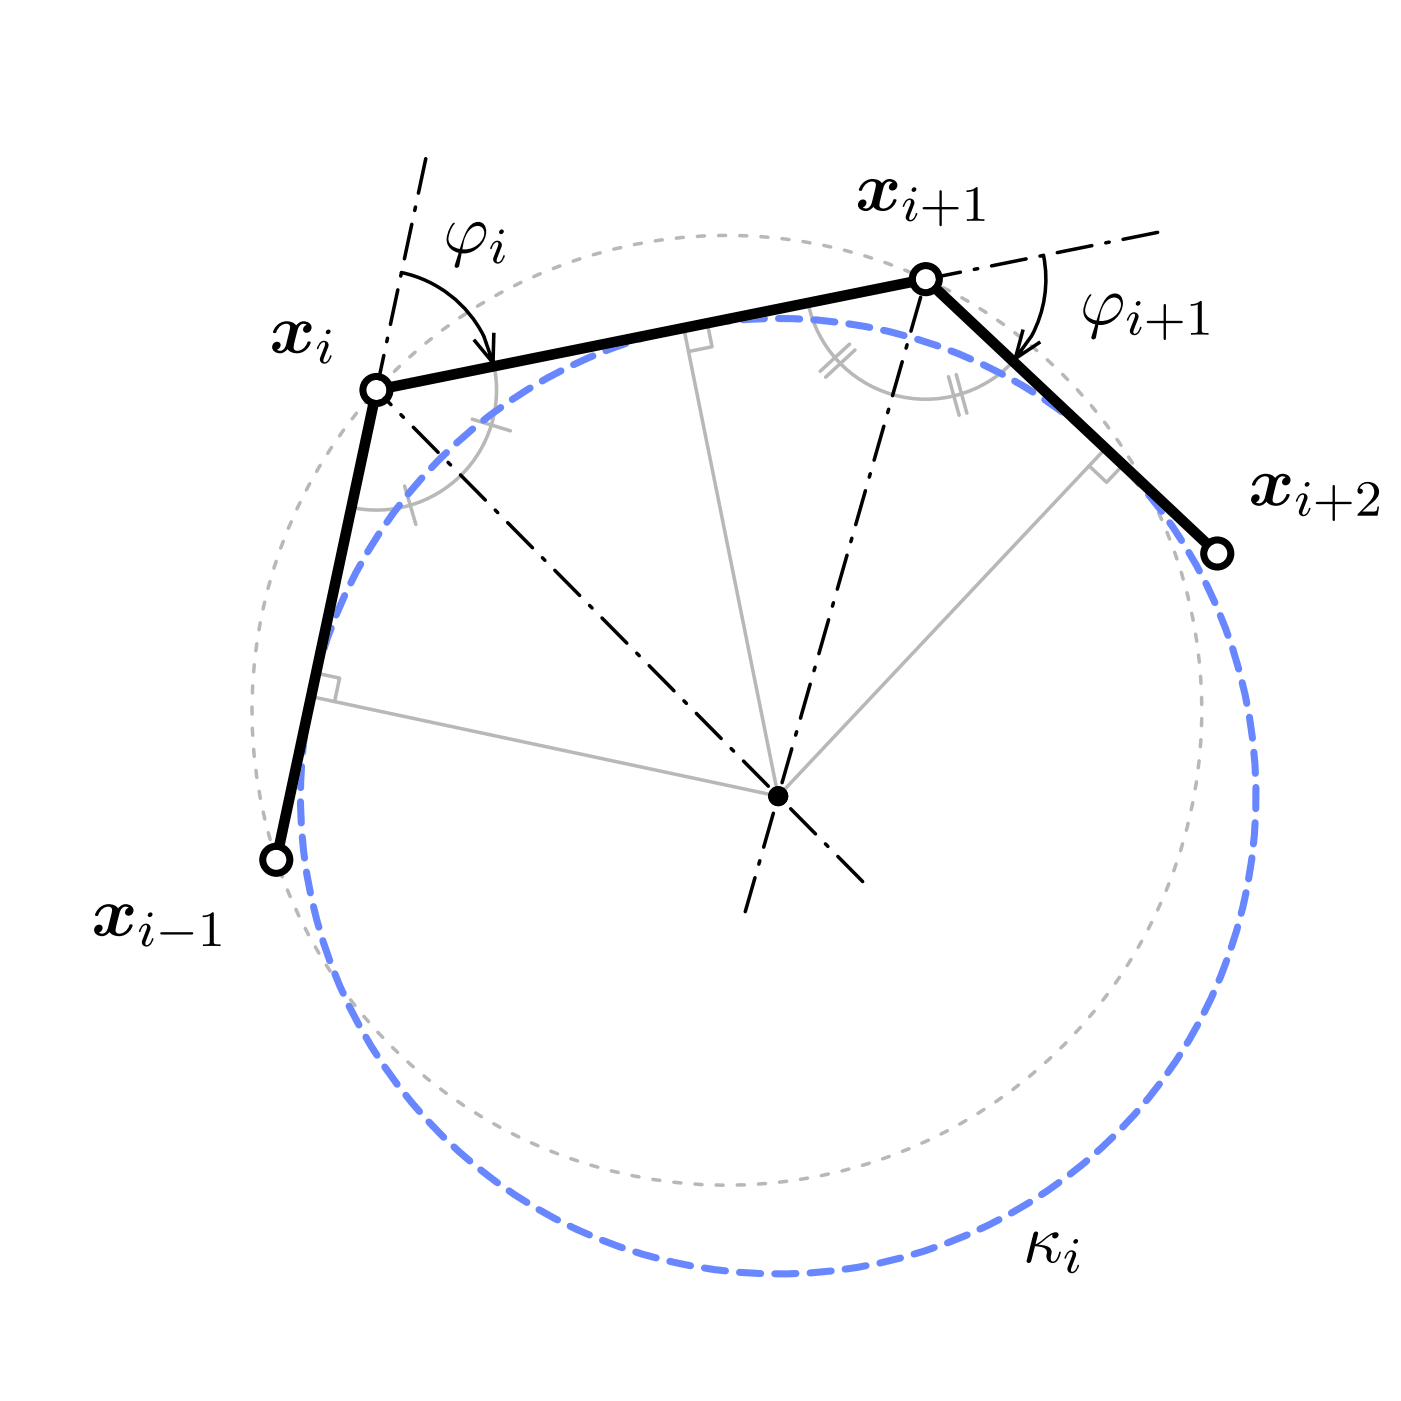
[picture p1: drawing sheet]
<svg xmlns="http://www.w3.org/2000/svg" width="70mm" height="70mm" viewBox="0 0 70 70" stroke-linecap="round" stroke-linejoin="round" font-family="sans-serif">
<path d="M24.7 18.3a6 6 0 0 1-7.1 7.1M34.2 16.4l4.7 23.4M35.3 16.2l.3 1.1-1.2 .3M40.4 15.1a6 6 0 0 0 10.2 3M15.5 34.8l23.4 5M15.8 33.6l1.2 .3-.3 1.2M20.2 24.3l.6 1.9M23.6 20.9l1.9 .6M55.2 22.4l-16.3 17.4M56.1 23.2l-.8 .9-.9-.8" fill="none" stroke="#b8b8b8" stroke-width=".18"/>
<circle cx="36.3" cy="35.5" r="23.7" fill="none" stroke="#b8b8b8" stroke-width=".18" stroke-dasharray=".4 .7"/>
<circle cx="38.9" cy="39.8" r="23.9" fill="none" stroke="#6887ff" stroke-width=".35" stroke-dasharray="1.1 .7"/>
<path d="M18.8 19.5l2.5-11.8M46.3 13.9l11.7-2.3M37.2 45.6l9.1-31.7M43.1 44l-24.3-24.5" fill="none" stroke="#000" stroke-width=".18" stroke-dasharray="1.8 .7 .2 .7"/>
<path d="M20.1 13.6a5.9 5.9 0 0 1 4.5 4.5M24.7 16.6l-.1 1.5-.9-1.1M51.1 16.5l-.4 1.4 1.3-.8M52.1 12.8a5.9 5.9 0 0 1-1.4 5.1" fill="none" stroke="#000" stroke-width=".18"/>
<path d="M60.8 27.7l-14.5-13.8-27.5 5.6-5 23.5" fill="none" stroke="#000" stroke-width=".53"/>
<circle cx="60.8" cy="27.7" r=".5" fill="#fff"/>
<path d="M60 27.7a.85 .85 0 0 1 1.7 0 .85 .85 0 0 1-1.7 0zM60.3 27.7a.5 .5 0 0 0 1 0 .5 .5 0 0 0-1 0z" fill="#000"/>
<circle cx="46.3" cy="13.9" r=".5" fill="#fff"/>
<path d="M45.4 13.9a.85 .85 0 0 1 1.7 0 .85 .85 0 0 1-1.7 0zM45.8 13.9a.5 .5 0 0 0 1 0 .5 .5 0 0 0-1 0z" fill="#000"/>
<circle cx="18.8" cy="19.5" r=".5" fill="#fff"/>
<path d="M18 19.5a.85 .85 0 0 1 1.7 0 .85 .85 0 0 1-1.7 0zM18.3 19.5a.5 .5 0 0 0 1 0 .5 .5 0 0 0-1 0z" fill="#000"/>
<circle cx="13.8" cy="43" r=".5" fill="#fff"/>
<g fill="#000">
<path d="M13.8 16.3a.66 .66 0 0 1 1 0 .36 .36 0 0 1 .5-.2 .36 .36 0 0 1 .1 .5h-.2l-.1-.1 .2-.3a.26 .26 0 0 0-.4 .1l-.2 1.1v.1h.2a.63 .63 0 0 0 .5-.4h.1a.65 .65 0 0 1-.5 .5 .65 .65 0 0 1-.6-.2 .36 .36 0 0 1-.5 .2 .36 .36 0 0 1-.2-.5h.3v.1l-.2 .3a.26 .26 0 0 0 .4-.1l.3-1-.1-.2h-.1a.63 .63 0 0 0-.5 .4h-.2zM43.1 9.2a.66 .66 0 0 1 1 0 .36 .36 0 0 1 .5-.3 .36 .36 0 0 1 .1 .6h-.2l-.1-.1 .2-.3a.26 .26 0 0 0-.4 .1l-.3 1 .1 .2h.1a.63 .63 0 0 0 .6-.4h.1a.65 .65 0 0 1-.5 .5 .65 .65 0 0 1-.7-.2 .36 .36 0 0 1-.5 .2 .36 .36 0 0 1-.1-.5h.2l.1 .1-.2 .3a.26 .26 0 0 0 .4-.1l.3-1.1-.1-.1h-.1a.63 .63 0 0 0-.6 .4h-.1zM46.1 10.4l.8-.1 .1-.8 .1 .8 .8 .1-.8 .1-.1 .8-.1-.8h-.8zM48.3 9.5l.5-.1v1.4l.1 .1 .3 .1h-.9l.3-.1v-.1v-1.3l-.3 .1zM57.3 16h.8l.1-.8 .1 .8 .8 .1h-.8l-.1 .9-.1-.9h-.8zM59.5 15.2l.5-.2v1.5l.1 .1h.3v.1h-.9v-.1h.3v-.1v-1.3l-.3 .1zM62.7 23.9a.66 .66 0 0 1 1 0 .36 .36 0 0 1 .5-.2 .36 .36 0 0 1 .1 .5h-.2v-.1l.1-.3a.26 .26 0 0 0-.3 .1l-.3 1.1v.1h.2a.63 .63 0 0 0 .5-.4h.1a.65 .65 0 0 1-.4 .5 .65 .65 0 0 1-.7-.1 .36 .36 0 0 1-.5 .2 .36 .36 0 0 1-.2-.6h.3v.2l-.2 .2a.26 .26 0 0 0 .4-.1l.3-1v-.2h-.2a.63 .63 0 0 0-.5 .5l-.1-.1zM65.8 25.1h.8v-.9l.1 .9h.8l-.8 .1-.1 .8v-.8h-.8zM67.9 24.3a.55 .55 0 0 1 .9-.1 .55 .55 0 0 1-.2 .9l-.5 .5 .7-.1v-.2h.1l-.1 .5h-1l.1-.1a1.57 1.57 0 0 0 .7-1.3 .37 .37 0 0 0-.3-.2 .37 .37 0 0 0-.4 .2l.2 .1-.1 .2-.2-.2zM4.9 45.4a.66 .66 0 0 1 1 0 .36 .36 0 0 1 .5-.2 .36 .36 0 0 1 .1 .5h-.2l-.1-.1 .2-.2a.26 .26 0 0 0-.4 0l-.2 1.1v.1l.2 .1a.63 .63 0 0 0 .5-.5h.1a.65 .65 0 0 1-.4 .5 .65 .65 0 0 1-.7-.1 .36 .36 0 0 1-.5 .2 .36 .36 0 0 1-.2-.6h.3v.2l-.2 .2a.26 .26 0 0 0 .4-.1l.3-1v-.2h-.2a.63 .63 0 0 0-.5 .5l-.2-.1zM8 46.6h1.7l-1.6 .1zM10.1 45.7l.6-.1v1.5v.1h.3v.1h-.9v-.1h.3l.1-.1v-1.3h-.4z"/>
<path d="M51.7 61.5l.2 .1-.2 .6 .5-.3a.5 .5 0 0 1 .7-.2l-.2 .2-.1-.1v-.1l-.7 .5a.55 .55 0 0 1 .6 .4v.3l.1 .1h.1l.2-.5 .1 .1a.47 .47 0 0 1-.6 .5l-.1-.2-.1-.5-.5-.1-.2 .8h-.2z"/>
<path d="M16.3 16.5v.2h.2v-.2zM16 17.1l-.2 .3 .3-.3 .1 .1-.2 .8v.1l.2 .1a.42 .42 0 0 0 .4-.4l-.3 .3h-.1l.2-.9v-.1l-.2-.1z"/>
<path d="M22.6 11.2a.83 .83 0 0 0 .3 1.4l-.2 .7 .1 .1 .1-.1 .2-.6a1.12 1.12 0 0 0 1.1-1.4l-.1-.1a.65 .65 0 0 0-.9 .5l-.2 .7-.3-.1a.8 .8 0 0 1 0-1.1zM23.4 11.5l.5-.2 .3 .2a.92 .92 0 0 1-1.1 .9l.2-.6z"/>
<path d="M25 11.5v.2h.1v-.2zM24.6 12.1l-.1 .3 .3-.3 .1 .1-.3 .8 .1 .1 .2 .1a.42 .42 0 0 0 .3-.4l-.2 .3h-.2l.3-.9-.1-.1-.2-.1z"/>
<path d="M45.6 9.4v.2l.1-.1 .1-.1zM45.3 10l-.2 .3 .3-.3 .1 .1-.2 .7v.2l.2 .1a.42 .42 0 0 0 .3-.5l-.2 .4h-.2l.3-.9-.1-.1-.1-.1z"/>
<path d="M54.4 14.8a.83 .83 0 0 0 .3 1.4l-.2 .7 .1 .1 .2-.1 .1-.7a1.12 1.12 0 0 0 1.2-1.3l-.2-.2a.65 .65 0 0 0-.8 .5l-.3 .8-.3-.1a.8 .8 0 0 1 0-1.2zM55.3 15.1l.4-.2 .3 .2a.92 .92 0 0 1-1.1 .9l.2-.7z"/>
<path d="M56.8 15.1v.1h.1l.1-.1zM56.5 15.7l-.2 .3 .3-.3 .1 .1-.2 .7v.2h.2a.42 .42 0 0 0 .3-.4l-.2 .3-.2 .1 .3-.9-.1-.1-.1-.1z"/>
<path d="M38.4 39.8a.5 .5 0 0 1 1 0 .5 .5 0 0 1-1 0zM38.7 39.8a.15 .15 0 0 0 .3 0 .15 .15 0 0 0-.3 0z"/>
<path d="M65.2 24.1v.2h.2v-.2zM64.9 24.7l-.1 .4 .2-.4 .2 .1-.3 .8 .1 .1 .1 .1a.42 .42 0 0 0 .4-.4l-.3 .3h-.1l.2-.8v-.2l-.2-.1z"/>
<path d="M7.4 45.6v.2h.2v-.2zM7.1 46.2l-.1 .4 .2-.4 .1 .1-.2 .8 .1 .1 .1 .1a.42 .42 0 0 0 .4-.4l-.3 .3h-.1l.2-.8v-.2l-.2-.1z"/>
<path d="M13 43a.85 .85 0 0 1 1.7 0 .85 .85 0 0 1-1.7 0zM13.3 43a.5 .5 0 0 0 1 0 .5 .5 0 0 0-1 0z"/>
<path d="M53.7 61.9v.2h.1v-.2zM53.3 62.6l-.1 .3 .2-.3h.2l-.3 .8 .1 .2h.2a.42 .42 0 0 0 .3-.4l-.2 .3h-.2l.3-.8-.1-.2h-.2z"/>
<circle cx="38.9" cy="39.8" r=".5"/>
</g>
<path d="M42.4 17.2l-1.4 1.4M42.7 17.5l-1.4 1.3M47.4 18.8l.5 1.9M47.8 18.7l.5 1.9" fill="none" stroke="#b8b8b8" stroke-width=".18"/>
</svg>
